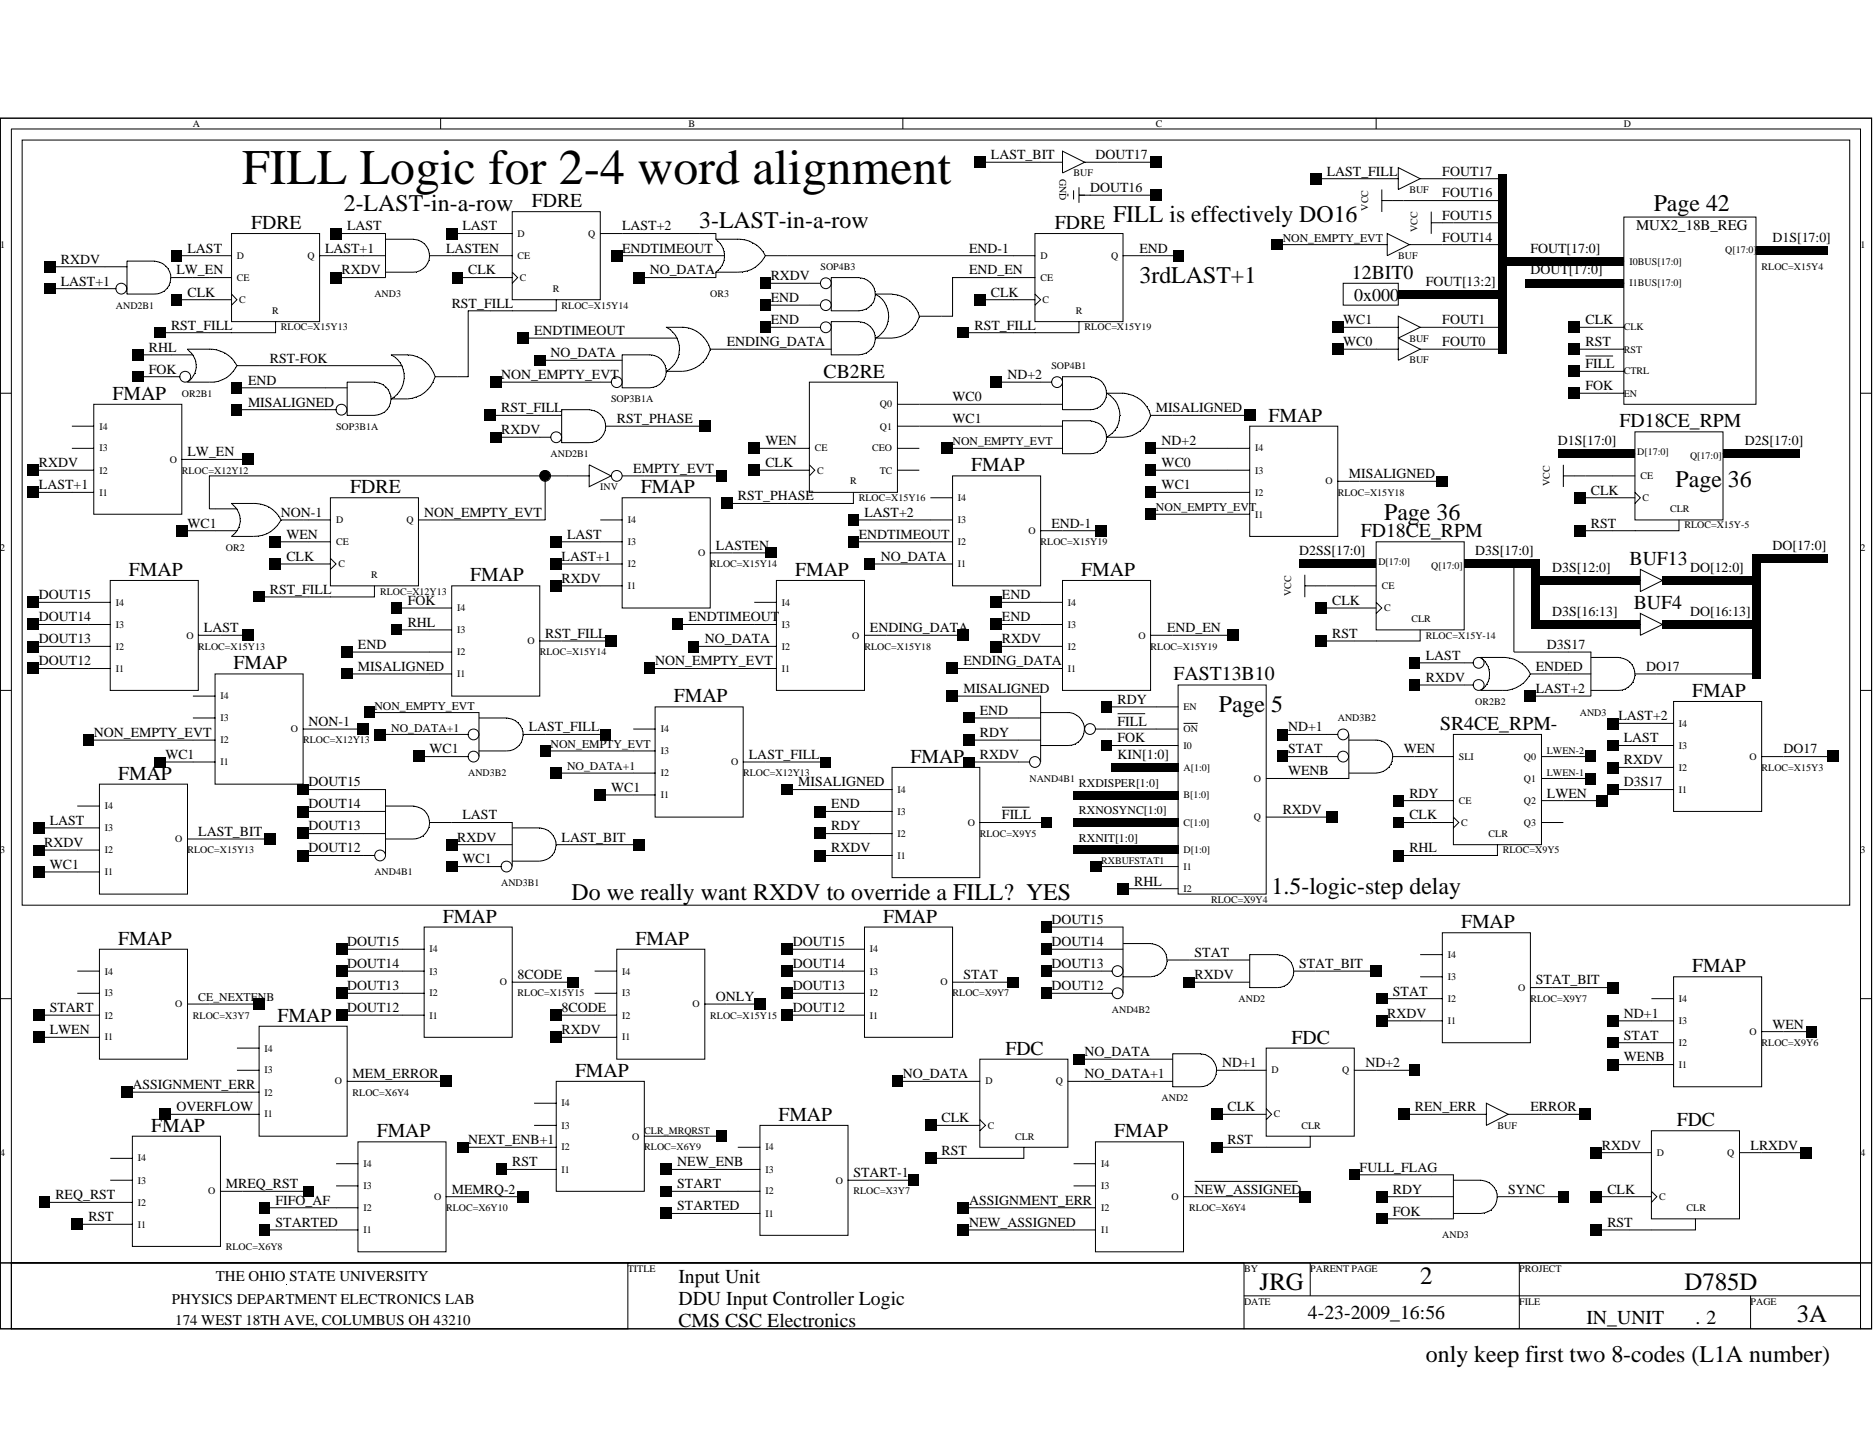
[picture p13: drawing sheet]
<svg xmlns="http://www.w3.org/2000/svg" width="279mm" height="216mm" viewBox="0 0 279 216" stroke-linecap="round" stroke-linejoin="round" font-family="sans-serif">
<defs><g id="words">
<text font-size="7.4" x="36.1" y="27.4">FILL Logic for 2-4 word alignment</text>
<g font-size="3.7">
<text x="211.6" y="191.4">2</text>
<text x="187.7" y="192.2">JRG</text>
<text x="251" y="192.2">D785D</text>
<text x="267.8" y="196.9">3A</text>
</g>
<g font-size="3.6">
<text x="51.2" y="31.5">2-LAST-in-a-row</text>
<text x="104.2" y="34">3-LAST-in-a-row</text>
<text x="165.9" y="33.1">FILL is effectively DO16</text>
<text x="246.4" y="31.5">Page 42</text>
<text x="169.8" y="42.2">3rdLAST+1</text>
<text x="206.2" y="77.4">Page 36</text>
<text x="249.7" y="72.5">Page 36</text>
<text x="181.6" y="106.1">Page 5</text>
<text x="85.2" y="134">Do we really want RXDV to override a FILL? YES</text>
<text x="189.5" y="133.2">1.5-logic-step delay</text>
<text x="212.5" y="202.9">only keep first two 8-codes (L1A number)</text>
</g>
<g font-size="2.9">
<text x="37.4" y="34.1">FDRE</text>
<text x="79.2" y="30.9">FDRE</text>
<text x="157.2" y="34.1">FDRE</text>
<text x="201.5" y="41.5">12BIT0</text>
<text x="16.8" y="59.6">FMAP</text>
<text x="122.7" y="56.3">CB2RE</text>
<text x="189" y="62.8">FMAP</text>
<text x="241.3" y="63.7">FD18CE_RPM</text>
<text x="144.7" y="70.2">FMAP</text>
<text x="52.2" y="73.5">FDRE</text>
<text x="95.5" y="73.5">FMAP</text>
<text x="202.8" y="80.1">FD18CE_RPM</text>
<text x="19.2" y="85.8">FMAP</text>
<text x="70.1" y="86.6">FMAP</text>
<text x="118.5" y="85.8">FMAP</text>
<text x="161.1" y="85.8">FMAP</text>
<text x="242.8" y="84.2">BUF13</text>
<text x="243.5" y="90.7">BUF4</text>
<text x="34.8" y="99.7">FMAP</text>
<text x="174.9" y="101.4">FAST13B10</text>
<text x="100.4" y="104.6">FMAP</text>
<text x="252.1" y="103.8">FMAP</text>
<text x="135.7" y="113.7">FMAP</text>
<text x="214.6" y="108.8">SR4CE_RPM-</text>
<text x="17.6" y="116.2">FMAP</text>
<text x="66" y="137.5">FMAP</text>
<text x="131.6" y="137.5">FMAP</text>
<text x="17.6" y="140.8">FMAP</text>
<text x="94.7" y="140.8">FMAP</text>
<text x="217.7" y="138.3">FMAP</text>
<text x="252.1" y="144.9">FMAP</text>
<text x="41.4" y="152.2">FMAP</text>
<text x="192.4" y="155.5">FDC</text>
<text x="85.7" y="160.4">FMAP</text>
<text x="149.8" y="157.1">FDC</text>
<text x="116" y="167">FMAP</text>
<text x="249.9" y="167.8">FDC</text>
<text x="22.5" y="168.6">FMAP</text>
<text x="56.1" y="169.5">FMAP</text>
<text x="166" y="169.5">FMAP</text>
<text x="101.1" y="191.1">Input Unit</text>
<text x="101.1" y="197.7">CMS CSC Electronics</text>
<text x="101.1" y="194.4">DDU Input Controller Logic</text>
<text x="194.9" y="196.5">4-23-2009_16:56</text>
<text x="236.4" y="197.3">IN_UNIT</text>
<text x="252.6" y="197.3">. 2</text>
</g>
<text font-size="2.7" x="201.8" y="44.8">0x000</text>
<g font-size="2.2">
<text x="243.8" y="34.3">MUX2_18B_REG</text>
<text x="32.2" y="190.9">THE OHIO STATE UNIVERSITY</text>
<text x="25.6" y="194.2">PHYSICS DEPARTMENT ELECTRONICS LAB</text>
<text x="26.1" y="197.5">174 WEST 18TH AVE, COLUMBUS OH 43210</text>
</g>
<g font-size="2.1">
<text x="147.7" y="23.7">LAST_BIT</text>
<text x="163.2" y="23.7">DOUT17</text>
<text x="162.4" y="28.6">DOUT16</text>
<text x="197.7" y="26.2">LAST_FILL</text>
<text x="214.9" y="26.2">FOUT17</text>
<text x="214.9" y="29.4">FOUT16</text>
<text x="51.7" y="34.3">LAST</text>
<text x="68.9" y="34.3">LAST</text>
<text x="92.7" y="34.3">LAST+2</text>
<text x="214.9" y="32.7">FOUT15</text>
<text x="214.9" y="36">FOUT14</text>
<text x="264.1" y="36">D1S[17:0]</text>
<text x="9.1" y="39.3">RXDV</text>
<text x="26.3" y="40.9">LW_EN</text>
<text x="27.9" y="37.6">LAST</text>
<text x="48.4" y="37.6">LAST+1</text>
<text x="50.9" y="40.9">RXDV</text>
<text x="66.5" y="37.6">LASTEN</text>
<text x="69.8" y="40.9">CLK</text>
<text x="92.7" y="37.6">ENDTIMEOUT</text>
<text x="96.8" y="40.9">NO_DATA</text>
<text x="114.9" y="41.7">RXDV</text>
<text x="144.4" y="37.6">END-1</text>
<text x="144.4" y="40.9">END_EN</text>
<text x="169.8" y="37.6">END</text>
<text x="228" y="37.6">FOUT[17:0]</text>
<text x="228" y="40.9">DOUT[17:0]</text>
<text x="9.1" y="42.5">LAST+1</text>
<text x="27.9" y="44.2">CLK</text>
<text x="67.3" y="45.8">RST_FILL</text>
<text x="114.9" y="45">END</text>
<text x="147.7" y="44.2">CLK</text>
<text x="212.5" y="42.5">FOUT[13:2]</text>
<text x="22.2" y="52.4">RHL</text>
<text x="25.5" y="49.1">RST_FILL</text>
<text x="79.6" y="49.9">ENDTIMEOUT</text>
<text x="82" y="53.2">NO_DATA</text>
<text x="108.3" y="51.6">ENDING_DATA</text>
<text x="114.9" y="48.3">END</text>
<text x="145.2" y="49.1">RST_FILL</text>
<text x="200.2" y="48.3">WC1</text>
<text x="200.2" y="51.6">WC0</text>
<text x="214.9" y="51.6">FOUT0</text>
<text x="214.9" y="48.3">FOUT1</text>
<text x="236.3" y="51.6">RST</text>
<text x="236.3" y="48.3">CLK</text>
<text x="22.2" y="55.7">FOK</text>
<text x="37" y="57.3">END</text>
<text x="40.2" y="54">RST-FOK</text>
<text x="74.7" y="56.5">NON_EMPTY_EVT</text>
<text x="141.9" y="59.8">WC0</text>
<text x="150.1" y="56.5">ND+2</text>
<text x="236.3" y="58.1">FOK</text>
<text x="236.3" y="54.9">FILL</text>
<text x="37" y="60.6">MISALIGNED</text>
<text x="74.7" y="64.7">RXDV</text>
<text x="74.7" y="61.4">RST_FILL</text>
<text x="91.9" y="63">RST_PHASE</text>
<text x="141.9" y="63">WC1</text>
<text x="172.3" y="61.4">MISALIGNED</text>
<text x="5.8" y="69.6">RXDV</text>
<text x="27.9" y="68">LW_EN</text>
<text x="94.4" y="70.4">EMPTY_EVT</text>
<text x="114" y="66.3">WEN</text>
<text x="114" y="69.6">CLK</text>
<text x="173.1" y="66.3">ND+2</text>
<text x="173.1" y="69.6">WC0</text>
<text x="201" y="71.2">MISALIGNED</text>
<text x="232.2" y="66.3">D1S[17:0]</text>
<text x="260" y="66.3">D2S[17:0]</text>
<text x="5.8" y="72.9">LAST+1</text>
<text x="41.9" y="77">NON-1</text>
<text x="63.2" y="77">NON_EMPTY_EVT</text>
<text x="109.9" y="74.5">RST_PHASE</text>
<text x="128.8" y="77">LAST+2</text>
<text x="173.1" y="72.9">WC1</text>
<text x="237.1" y="73.7">CLK</text>
<text x="27.9" y="78.6">WC1</text>
<text x="42.7" y="83.6">CLK</text>
<text x="42.7" y="80.3">WEN</text>
<text x="83.7" y="83.6">LAST+1</text>
<text x="84.5" y="80.3">LAST</text>
<text x="106.7" y="81.9">LASTEN</text>
<text x="128" y="80.3">ENDTIMEOUT</text>
<text x="131.3" y="83.6">NO_DATA</text>
<text x="156.7" y="78.6">END-1</text>
<text x="193.6" y="82.7">D2SS[17:0]</text>
<text x="219.8" y="82.7">D3S[17:0]</text>
<text x="237.1" y="78.6">RST</text>
<text x="264.1" y="81.9">DO[17:0]</text>
<text x="5.8" y="89.3">DOUT15</text>
<text x="40.2" y="88.5">RST_FILL</text>
<text x="83.7" y="86.8">RXDV</text>
<text x="149.3" y="89.3">END</text>
<text x="231.3" y="85.2">D3S[12:0]</text>
<text x="251.8" y="85.2">DO[12:0]</text>
<text x="5.8" y="95.8">DOUT13</text>
<text x="5.8" y="92.6">DOUT14</text>
<text x="30.4" y="94.2">LAST</text>
<text x="60.7" y="90.1">FOK</text>
<text x="60.7" y="93.4">RHL</text>
<text x="81.2" y="95">RST_FILL</text>
<text x="102.6" y="92.6">ENDTIMEOUT</text>
<text x="105" y="95.8">NO_DATA</text>
<text x="129.6" y="94.2">ENDING_DATA</text>
<text x="149.3" y="95.8">RXDV</text>
<text x="149.3" y="92.6">END</text>
<text x="173.9" y="94.2">END_EN</text>
<text x="198.5" y="90.1">CLK</text>
<text x="198.5" y="95">RST</text>
<text x="231.3" y="91.7">D3S[16:13]</text>
<text x="251.8" y="91.7">DO[16:13]</text>
<text x="5.8" y="99.1">DOUT12</text>
<text x="53.3" y="99.9">MISALIGNED</text>
<text x="53.3" y="96.7">END</text>
<text x="97.6" y="99.1">NON_EMPTY_EVT</text>
<text x="143.6" y="99.1">ENDING_DATA</text>
<text x="212.5" y="101.6">RXDV</text>
<text x="212.5" y="98.3">LAST</text>
<text x="228.9" y="99.9">ENDED</text>
<text x="230.5" y="96.7">D3S17</text>
<text x="245.3" y="99.9">DO17</text>
<text x="143.6" y="103.3">MISALIGNED</text>
<text x="146" y="106.5">END</text>
<text x="166.5" y="104.9">RDY</text>
<text x="228.9" y="103.3">LAST+2</text>
<text x="241.2" y="107.3">LAST+2</text>
<text x="14" y="109.8">NON_EMPTY_EVT</text>
<text x="24.6" y="113.1">WC1</text>
<text x="46" y="108.2">NON-1</text>
<text x="64" y="112.3">WC1</text>
<text x="78.8" y="109">LAST_FILL</text>
<text x="111.6" y="113.1">LAST_FILL</text>
<text x="146" y="109.8">RDY</text>
<text x="146" y="113.1">RXDV</text>
<text x="166.5" y="110.6">FOK</text>
<text x="166.5" y="113.1">KIN[1:0]</text>
<text x="166.5" y="108.2">FILL</text>
<text x="191.9" y="109">ND+1</text>
<text x="191.9" y="112.3">STAT</text>
<text x="209.2" y="112.3">WEN</text>
<text x="242" y="113.9">RXDV</text>
<text x="242" y="110.6">LAST</text>
<text x="265.8" y="112.3">DO17</text>
<text x="46" y="117.2">DOUT15</text>
<text x="91.1" y="118">WC1</text>
<text x="119" y="117.2">MISALIGNED</text>
<text x="191.9" y="115.5">WENB</text>
<text x="210" y="118.8">RDY</text>
<text x="230.5" y="118.8">LWEN</text>
<text x="242" y="117.2">D3S17</text>
<text x="7.4" y="122.9">LAST</text>
<text x="29.6" y="124.5">LAST_BIT</text>
<text x="46" y="123.7">DOUT13</text>
<text x="46" y="120.4">DOUT14</text>
<text x="68.1" y="125.4">RXDV</text>
<text x="68.9" y="122.1">LAST</text>
<text x="83.7" y="125.4">LAST_BIT</text>
<text x="123.9" y="120.4">END</text>
<text x="123.9" y="123.7">RDY</text>
<text x="149.3" y="122.1">FILL</text>
<text x="191.1" y="121.3">RXDV</text>
<text x="210" y="122.1">CLK</text>
<text x="6.6" y="126.2">RXDV</text>
<text x="7.4" y="129.5">WC1</text>
<text x="46" y="127">DOUT12</text>
<text x="68.9" y="128.7">WC1</text>
<text x="123.9" y="127">RXDV</text>
<text x="169" y="132">RHL</text>
<text x="210" y="127">RHL</text>
<text x="156.7" y="137.7">DOUT15</text>
<text x="51.7" y="141">DOUT15</text>
<text x="118.2" y="141">DOUT15</text>
<text x="156.7" y="141">DOUT14</text>
<text x="178" y="142.6">STAT</text>
<text x="51.7" y="147.5">DOUT13</text>
<text x="51.7" y="144.2">DOUT14</text>
<text x="77.1" y="145.9">8CODE</text>
<text x="106.7" y="149.1">ONLY</text>
<text x="118.2" y="147.5">DOUT13</text>
<text x="118.2" y="144.2">DOUT14</text>
<text x="143.6" y="145.9">STAT</text>
<text x="156.7" y="144.2">DOUT13</text>
<text x="156.7" y="147.5">DOUT12</text>
<text x="178" y="145.9">RXDV</text>
<text x="193.6" y="144.2">STAT_BIT</text>
<text x="207.6" y="148.3">STAT</text>
<text x="228.9" y="146.7">STAT_BIT</text>
<text x="7.4" y="154.1">LWEN</text>
<text x="7.4" y="150.8">START</text>
<text x="51.7" y="150.8">DOUT12</text>
<text x="83.7" y="150.8">8CODE</text>
<text x="83.7" y="154.1">RXDV</text>
<text x="118.2" y="150.8">DOUT12</text>
<text x="206.7" y="151.6">RXDV</text>
<text x="242" y="151.6">ND+1</text>
<text x="242" y="154.9">STAT</text>
<text x="264.1" y="153.2">WEN</text>
<text x="52.5" y="160.7">MEM_ERROR</text>
<text x="134.5" y="160.7">NO_DATA</text>
<text x="161.6" y="160.7">NO_DATA+1</text>
<text x="161.6" y="157.4">NO_DATA</text>
<text x="182.1" y="159">ND+1</text>
<text x="203.5" y="159">ND+2</text>
<text x="242" y="158.2">WENB</text>
<text x="19.7" y="162.3">ASSIGNMENT_ERR</text>
<text x="26.3" y="165.6">OVERFLOW</text>
<text x="140.3" y="167.2">CLK</text>
<text x="182.9" y="165.6">CLK</text>
<text x="210.8" y="165.6">REN_ERR</text>
<text x="228" y="165.6">ERROR</text>
<text x="69.8" y="170.5">NEXT_ENB+1</text>
<text x="76.3" y="173.8">RST</text>
<text x="100.9" y="173.8">NEW_ENB</text>
<text x="140.3" y="172.1">RST</text>
<text x="182.9" y="170.5">RST</text>
<text x="238.7" y="171.3">RXDV</text>
<text x="260.9" y="171.3">LRXDV</text>
<text x="8.3" y="178.7">REQ_RST</text>
<text x="33.7" y="177">MREQ_RST</text>
<text x="41.1" y="179.5">FIFO_AF</text>
<text x="67.3" y="177.8">MEMRQ-2</text>
<text x="100.9" y="177">START</text>
<text x="127.2" y="175.4">START-1</text>
<text x="144.4" y="179.5">ASSIGNMENT_ERR</text>
<text x="178" y="177.8">NEW_ASSIGNED</text>
<text x="202.6" y="174.6">FULL_FLAG</text>
<text x="207.6" y="177.8">RDY</text>
<text x="224.7" y="177.8">SYNC</text>
<text x="239.5" y="177.8">CLK</text>
<text x="13.2" y="181.9">RST</text>
<text x="41.1" y="182.8">STARTED</text>
<text x="100.9" y="180.3">STARTED</text>
<text x="144.4" y="182.8">NEW_ASSIGNED</text>
<text x="207.6" y="181.1">FOK</text>
<text x="239.5" y="182.8">RST</text>
</g>
<g font-size="1.8">
<text x="191.1" y="36">NON_EMPTY_EVT</text>
<text x="141.9" y="66.4">NON_EMPTY_EVT</text>
<text x="172.3" y="76.2">NON_EMPTY_EVT</text>
<text x="55.8" y="105.7">NON_EMPTY_EVT</text>
<text x="58.3" y="109">NO_DATA+1</text>
<text x="82" y="111.5">NON_EMPTY_EVT</text>
<text x="84.5" y="114.8">NO_DATA+1</text>
<text x="160.8" y="117.2">RXDISPER[1:0]</text>
<text x="160.8" y="125.4">RXNIT[1:0]</text>
<text x="160.8" y="121.3">RXNOSYNC[1:0]</text>
<text x="29.5" y="149.2">CE_NEXTENB</text>
</g>
<g font-size="1.5">
<text x="28.7" y="18.9">A</text>
<text x="102.6" y="18.9">B</text>
<text x="172.3" y="18.9">C</text>
<text x="242" y="18.9">D</text>
<text x="157.9" y="26.6" transform="rotate(90 157.9 26.6)">GND</text>
<text x="160" y="26.3">BUF</text>
<text x="210" y="28.7">BUF</text>
<text x="77.1" y="35.3">D</text>
<text x="87.6" y="35.3">Q</text>
<text x="203.9" y="31.4" transform="rotate(-90 203.9 31.4)">VCC</text>
<text x="211.2" y="34.6" transform="rotate(-90 211.2 34.6)">VCC</text>
<text x="0" y="36.9">1</text>
<text x="35.3" y="41.9">CE</text>
<text x="35.3" y="38.6">D</text>
<text x="45.8" y="38.6">Q</text>
<text x="77.1" y="38.6">CE</text>
<text x="77.5" y="41.9">C</text>
<text x="122.3" y="40.2">SOP4B3</text>
<text x="155.1" y="41.9">CE</text>
<text x="155.1" y="38.6">D</text>
<text x="165.6" y="38.6">Q</text>
<text x="208.4" y="38.6">BUF</text>
<text x="242.8" y="39.4">I0BUS[17:0]</text>
<text x="257.1" y="37.8">Q[17:0]</text>
<text x="262.5" y="40.2">RLOC=X15Y4</text>
<text x="277.2" y="36.9">1</text>
<text x="17.3" y="46">AND2B1</text>
<text x="35.6" y="45.1">C</text>
<text x="40.6" y="46.8">R</text>
<text x="55.8" y="44.3">AND3</text>
<text x="82.4" y="43.5">R</text>
<text x="83.7" y="46">RLOC=X15Y14</text>
<text x="105.8" y="44.3">OR3</text>
<text x="155.4" y="45.1">C</text>
<text x="160.3" y="46.8">R</text>
<text x="242.8" y="42.7">I1BUS[17:0]</text>
<text x="41.9" y="49.2">RLOC=X15Y13</text>
<text x="161.6" y="49.2">RLOC=X15Y19</text>
<text x="210" y="50.9">BUF</text>
<text x="242" y="49.2">CLK</text>
<text x="242" y="52.5">RST</text>
<text x="27.1" y="59.1">OR2B1</text>
<text x="91.1" y="59.9">SOP3B1A</text>
<text x="156.7" y="55">SOP4B1</text>
<text x="210" y="54.1">BUF</text>
<text x="242" y="55.8">CTRL</text>
<text x="242" y="59.1">EN</text>
<text x="14.8" y="64">I4</text>
<text x="50.1" y="64">SOP3B1A</text>
<text x="131.1" y="64">Q1</text>
<text x="131.1" y="60.7">Q0</text>
<text x="14.8" y="70.6">I2</text>
<text x="14.8" y="67.3">I3</text>
<text x="25.3" y="68.9">O</text>
<text x="27.1" y="70.6">RLOC=X12Y12</text>
<text x="82" y="68.1">AND2B1</text>
<text x="121.4" y="67.3">CE</text>
<text x="121.8" y="70.6">C</text>
<text x="130" y="67.3">CEO</text>
<text x="131.1" y="70.6">TC</text>
<text x="187" y="70.6">I3</text>
<text x="187" y="67.3">I4</text>
<text x="244" y="67.8">D[17:0]</text>
<text x="244.4" y="71.4">CE</text>
<text x="251.8" y="68.4">Q[17:0]</text>
<text x="14.8" y="73.8">I1</text>
<text x="50.1" y="77.9">D</text>
<text x="60.6" y="77.9">Q</text>
<text x="89.5" y="73">INV</text>
<text x="93.6" y="77.9">I4</text>
<text x="126.7" y="72.2">R</text>
<text x="128" y="74.7">RLOC=X15Y16</text>
<text x="142.7" y="77.9">I3</text>
<text x="142.7" y="74.7">I4</text>
<text x="187" y="77.1">I1</text>
<text x="187" y="73.8">I2</text>
<text x="197.5" y="72.2">O</text>
<text x="199.3" y="73.8">RLOC=X15Y18</text>
<text x="230.9" y="72.4" transform="rotate(-90 230.9 72.4)">VCC</text>
<text x="244.8" y="74.7">C</text>
<text x="248.9" y="76.3">CLR</text>
<text x="0" y="82">2</text>
<text x="33.7" y="82">OR2</text>
<text x="50.1" y="81.2">CE</text>
<text x="93.6" y="81.2">I3</text>
<text x="104.1" y="82.8">O</text>
<text x="142.7" y="81.2">I2</text>
<text x="153.2" y="79.6">O</text>
<text x="155.1" y="81.2">RLOC=X15Y19</text>
<text x="251" y="78.7">RLOC=X15Y-5</text>
<text x="277.2" y="82">2</text>
<text x="50.4" y="84.5">C</text>
<text x="55.3" y="86.1">R</text>
<text x="56.6" y="88.6">RLOC=X12Y13</text>
<text x="93.6" y="87.8">I1</text>
<text x="93.6" y="84.5">I2</text>
<text x="105.8" y="84.5">RLOC=X15Y14</text>
<text x="142.7" y="84.5">I1</text>
<text x="192.4" y="88.8" transform="rotate(-90 192.4 88.8)">VCC</text>
<text x="205.4" y="84.2">D[17:0]</text>
<text x="205.9" y="87.8">CE</text>
<text x="213.3" y="84.8">Q[17:0]</text>
<text x="17.3" y="93.5">I3</text>
<text x="17.3" y="90.3">I4</text>
<text x="27.8" y="95.2">O</text>
<text x="68.1" y="94.3">I3</text>
<text x="68.1" y="91.1">I4</text>
<text x="78.6" y="96">O</text>
<text x="116.5" y="93.5">I3</text>
<text x="116.5" y="90.3">I4</text>
<text x="127" y="95.2">O</text>
<text x="159.1" y="93.5">I3</text>
<text x="159.1" y="90.3">I4</text>
<text x="169.6" y="95.2">O</text>
<text x="206.2" y="91.1">C</text>
<text x="210.3" y="92.7">CLR</text>
<text x="212.5" y="95.2">RLOC=X15Y-14</text>
<text x="17.3" y="100.1">I1</text>
<text x="17.3" y="96.8">I2</text>
<text x="29.5" y="96.8">RLOC=X15Y13</text>
<text x="68.1" y="100.9">I1</text>
<text x="68.1" y="97.6">I2</text>
<text x="80.4" y="97.6">RLOC=X15Y14</text>
<text x="116.5" y="100.1">I1</text>
<text x="116.5" y="96.8">I2</text>
<text x="128.8" y="96.8">RLOC=X15Y18</text>
<text x="159.1" y="100.1">I1</text>
<text x="159.1" y="96.8">I2</text>
<text x="171.4" y="96.8">RLOC=X15Y19</text>
<text x="32.9" y="107.4">I3</text>
<text x="32.9" y="104.2">I4</text>
<text x="176.4" y="105.8">EN</text>
<text x="199.3" y="107.4">AND3B2</text>
<text x="219.8" y="105">OR2B2</text>
<text x="235.4" y="106.6">AND3</text>
<text x="32.9" y="110.7">I2</text>
<text x="43.3" y="109.1">O</text>
<text x="45.2" y="110.7">RLOC=X12Y13</text>
<text x="98.5" y="112.4">I3</text>
<text x="98.5" y="109.1">I4</text>
<text x="176.4" y="109.1">ON</text>
<text x="176.4" y="111.5">I0</text>
<text x="217.4" y="113.2">SLI</text>
<text x="227.1" y="113.2">Q0</text>
<text x="230.5" y="112.4">LWEN-2</text>
<text x="250.2" y="111.5">I3</text>
<text x="250.2" y="108.3">I4</text>
<text x="260.7" y="113.2">O</text>
<text x="32.9" y="114">I1</text>
<text x="69.8" y="115.7">AND3B2</text>
<text x="98.5" y="119">I1</text>
<text x="98.5" y="115.7">I2</text>
<text x="109" y="114">O</text>
<text x="110.7" y="115.7">RLOC=X12Y13</text>
<text x="133.7" y="118.1">I4</text>
<text x="153.4" y="116.5">NAND4B1</text>
<text x="176.4" y="114.9">A[1:0]</text>
<text x="176.4" y="119">B[1:0]</text>
<text x="186.9" y="116.5">O</text>
<text x="217.4" y="119.8">CE</text>
<text x="227.1" y="119.8">Q2</text>
<text x="227.1" y="116.5">Q1</text>
<text x="230.5" y="115.7">LWEN-1</text>
<text x="250.2" y="118.1">I1</text>
<text x="250.2" y="114.9">I2</text>
<text x="262.5" y="114.9">RLOC=X15Y3</text>
<text x="15.6" y="123.9">I3</text>
<text x="15.6" y="120.6">I4</text>
<text x="26.1" y="125.5">O</text>
<text x="133.7" y="124.7">I2</text>
<text x="133.7" y="121.4">I3</text>
<text x="144.2" y="123">O</text>
<text x="146" y="124.7">RLOC=X9Y5</text>
<text x="176.4" y="123">C[1:0]</text>
<text x="186.9" y="122.2">Q</text>
<text x="217.7" y="123">C</text>
<text x="221.8" y="124.7">CLR</text>
<text x="227.1" y="123">Q3</text>
<text x="0" y="127.1">3</text>
<text x="15.6" y="130.4">I1</text>
<text x="15.6" y="127.1">I2</text>
<text x="27.9" y="127.1">RLOC=X15Y13</text>
<text x="55.8" y="130.4">AND4B1</text>
<text x="133.7" y="128">I1</text>
<text x="164.1" y="128.8">RXBUFSTAT1</text>
<text x="176.4" y="129.6">I1</text>
<text x="176.4" y="127.1">D[1:0]</text>
<text x="223.9" y="127.1">RLOC=X9Y5</text>
<text x="277.2" y="127.1">3</text>
<text x="74.7" y="132.1">AND3B1</text>
<text x="176.4" y="132.9">I2</text>
<text x="180.5" y="134.5">RLOC=X9Y4</text>
<text x="64" y="141.9">I4</text>
<text x="129.6" y="141.9">I4</text>
<text x="215.7" y="142.7">I4</text>
<text x="15.6" y="148.5">I3</text>
<text x="15.6" y="145.2">I4</text>
<text x="64" y="148.5">I2</text>
<text x="64" y="145.2">I3</text>
<text x="74.5" y="146.8">O</text>
<text x="77.1" y="148.5">RLOC=X15Y15</text>
<text x="92.7" y="148.5">I3</text>
<text x="92.7" y="145.2">I4</text>
<text x="129.6" y="148.5">I2</text>
<text x="129.6" y="145.2">I3</text>
<text x="140.1" y="146.8">O</text>
<text x="141.9" y="148.5">RLOC=X9Y7</text>
<text x="184.6" y="149.3">AND2</text>
<text x="215.7" y="149.3">I2</text>
<text x="215.7" y="146">I3</text>
<text x="226.2" y="147.7">O</text>
<text x="228" y="149.3">RLOC=X9Y7</text>
<text x="250.2" y="149.3">I4</text>
<text x="15.6" y="155">I1</text>
<text x="15.6" y="151.8">I2</text>
<text x="26.1" y="150.1">O</text>
<text x="28.7" y="151.8">RLOC=X3Y7</text>
<text x="64" y="151.8">I1</text>
<text x="92.7" y="155">I1</text>
<text x="92.7" y="151.8">I2</text>
<text x="103.2" y="150.1">O</text>
<text x="105.8" y="151.8">RLOC=X15Y15</text>
<text x="129.6" y="151.8">I1</text>
<text x="165.7" y="150.9">AND4B2</text>
<text x="215.7" y="152.6">I1</text>
<text x="250.2" y="155.8">I2</text>
<text x="250.2" y="152.6">I3</text>
<text x="260.7" y="154.2">O</text>
<text x="262.5" y="155.8">RLOC=X9Y6</text>
<text x="39.4" y="159.9">I3</text>
<text x="39.4" y="156.7">I4</text>
<text x="49.9" y="161.6">O</text>
<text x="146.9" y="161.6">D</text>
<text x="157.4" y="161.6">Q</text>
<text x="189.5" y="159.9">D</text>
<text x="200" y="159.9">Q</text>
<text x="250.2" y="159.1">I1</text>
<text x="39.4" y="166.5">I1</text>
<text x="39.4" y="163.2">I2</text>
<text x="52.5" y="163.2">RLOC=X6Y4</text>
<text x="83.7" y="164.8">I4</text>
<text x="173.1" y="164">AND2</text>
<text x="189.8" y="166.5">C</text>
<text x="0" y="172.3">4</text>
<text x="20.5" y="173.1">I4</text>
<text x="54.2" y="173.9">I4</text>
<text x="83.7" y="171.4">I2</text>
<text x="83.7" y="168.1">I3</text>
<text x="94.2" y="169.8">O</text>
<text x="96" y="171.4">RLOC=X6Y9</text>
<text x="96" y="169">CLR_MRQRST</text>
<text x="114" y="171.4">I4</text>
<text x="147.2" y="168.1">C</text>
<text x="151.3" y="169.8">CLR</text>
<text x="164.1" y="173.9">I4</text>
<text x="193.9" y="168.1">CLR</text>
<text x="223.1" y="168.1">BUF</text>
<text x="246.9" y="172.3">D</text>
<text x="257.4" y="172.3">Q</text>
<text x="277.2" y="172.3">4</text>
<text x="20.5" y="179.6">I2</text>
<text x="20.5" y="176.4">I3</text>
<text x="31" y="178">O</text>
<text x="54.2" y="177.2">I3</text>
<text x="64.7" y="178.8">O</text>
<text x="83.7" y="174.7">I1</text>
<text x="114" y="178">I2</text>
<text x="114" y="174.7">I3</text>
<text x="124.5" y="176.4">O</text>
<text x="127.2" y="178">RLOC=X3Y7</text>
<text x="164.1" y="177.2">I3</text>
<text x="174.6" y="178.8">O</text>
<text x="247.2" y="178.8">C</text>
<text x="20.5" y="182.9">I1</text>
<text x="54.2" y="183.7">I1</text>
<text x="54.2" y="180.5">I2</text>
<text x="66.5" y="180.5">RLOC=X6Y10</text>
<text x="114" y="181.3">I1</text>
<text x="164.1" y="183.7">I1</text>
<text x="164.1" y="180.5">I2</text>
<text x="177.2" y="180.5">RLOC=X6Y4</text>
<text x="214.9" y="184.5">AND3</text>
<text x="251.3" y="180.5">CLR</text>
<text x="33.7" y="186.2">RLOC=X6Y8</text>
<text x="93.6" y="189.5">TITLE</text>
<text x="185.4" y="189.5">BY</text>
<text x="195.2" y="189.5">PARENT PAGE</text>
<text x="226.4" y="189.5">PROJECT</text>
<text x="185.4" y="194.4">DATE</text>
<text x="226.4" y="194.4">FILE</text>
<text x="260.9" y="194.4">PAGE</text>
</g>
</g></defs>
<g fill="none" stroke="#000" stroke-width=".15">
<path d="M0 17.6h278.9v180.4h-278.9zM0 17.6h278.9v170.6h-278.9zM1.7 19.2h275.5M1.7 19.2v169M65.7 17.6v1.6M134.5 17.6v1.6M205.1 17.6v1.6M277.2 19.2v178.8h-275.5M3.3 20.9h272.3v114h-272.3zM7.4 39.8h11.6M18.9 38.9h4.1M18.9 38.9v4.9"/>
<path d="M23 38.9a2.59 2.59 0 0 1 2.4 2.1M26.3 38.1h8.2M34.5 34.8h13.1v13.1h-13.1zM47.6 38.1h9.9M50.1 34.8h7.4M57.4 35.6h4.2M57.4 34.8v6.6M61.6 35.6a2.46 2.46 0 0 1 2.4 2.5 2.46 2.46 0 0 1-2.4 2.5h-4.2M64 38.1h12.4M67.3 34.8h9.1M76.3 31.5h13.2v13.2h-13.2zM89.4 34.8h17.3"/>
<path d="M91.9 38.1h16.1M106.6 35.6h3.7a4.6 4.6 0 0 1 3.7 2.5 4.4 4.4 0 0 1-4.1 2.5h-3.3M106.7 35.6a3.1 3.1 0 0 1 1.2 2.2M106.7 34.8v.9M107.9 37.8a2.93 2.93 0 0 1-1.2 2.8M114 38.1h40.3M146 24.2h12.4M154.2 34.8h13.1v13.1h-13.1zM158.3 22.5l3.3 1.7-3.3 1.6zM159.1 28.9v.4M160 28.4v1.3M160.8 29.1h11.5"/>
<path d="M160.8 27.9v2.3M161.6 24.2h10.7M167.3 38.1h8.3M190.3 36.4h16.5M196 26.6h12.4M205.9 29.9h18.1M205.9 28.2v3.4M206.7 34.8l3.3 1.6-3.3 1.7zM208.4 25l3.2 1.6-3.2 1.6zM210 36.4h14M211.6 26.6h12.4M213.3 33.2h10.7"/>
<path d="M213.3 31.5v3.3M239.5 38.9h2.5M242 32.3h19.7v27.9h-19.7zM261.6 37.3h2.5M0 58.6h1.7M7.4 43h9.9M20.5 56.1h6.3M20.5 52.9h8.3M23.8 49.6h10.7M25.4 41.4h9.1M25.4 40.9a2.44 2.44 0 0 1-2.4 2.9h-4.1M26.3 44.7h8.2"/>
<path d="M27.9 52h3.6a4.4 4.4 0 0 1 3.8 2.5 4.4 4.4 0 0 1-3.4 2.4M27.9 56.9h4M27.9 52a3.1 3.1 0 0 1 1.1 3.6 3.3 3.3 0 0 1-1.1 1.3M34.5 43.8l.8 .9-.8 .8M35.3 54.5h24.6M35.3 57.8h16.5M41.1 47.9v1.7h-6.6M50.1 41.4h7.4M51.7 56.9h4.1M51.7 56.9v5M55.8 56.9a2.58 2.58 0 0 1 2.5 2.2M58.3 52.9h2.6a4.5 4.5 0 0 1 4 3.2 4.6 4.6 0 0 1-4.2 3.3h-2.4"/>
<path d="M58.3 59a2.49 2.49 0 0 1-2.5 2.9h-4.1M58.3 52.9a3.6 3.6 0 0 1 1.9 3.2M60.2 56.1a3.8 3.8 0 0 1-1.9 3.3M64.8 56.1h5M68.1 41.4h8.3M69.8 46.3h6.6M69.8 46.3v9.8M73.9 56.9h17.2M76.3 40.6l.8 .8-.8 .8M77.9 50.4h23.1M80.4 53.7h12.4M82.9 44.7v1.6h-6.6"/>
<path d="M92.7 52.9h4.4a2.46 2.46 0 0 1 2.2 2.6 2.46 2.46 0 0 1-2.5 2.3h-4.1M92.7 52.8v5M95.2 41.4h11.5M99.2 48.8h2.7a4.4 4.4 0 0 1 3.9 3.2 4.4 4.4 0 0 1-4.1 3.3h-2.5M99.3 48.8a3.7 3.7 0 0 1 0 6.5M105.8 52h18.1M106.7 40.5v.9M114 48.8h8.3M114 45.5h8.3M114 42.2h8.3M120.6 56.9h13.1v16.5h-13.1zM123.8 41.4h4.2a2.48 2.48 0 0 1 2.4 2.4 2.48 2.48 0 0 1-2.4 2.5"/>
<path d="M123.8 47.9h4.2a2.48 2.48 0 0 1 2.4 2.5 2.48 2.48 0 0 1-2.4 2.5M123.9 41.4v5M123.9 47.9v5M123.9 52.9h4.1M123.9 46.3h4.1M130.4 43.8h2.5a4.2 4.2 0 0 1 4 3.5 4.3 4.3 0 0 1-4 3.1h-2.5M130.4 43.8a3.6 3.6 0 0 1 2 3.3M132.4 47.1a3.6 3.6 0 0 1-2 3.3M136.9 47.1h5.1M141.9 41.4h12.4M141.9 41.3v5.8M143.6 49.6h10.7"/>
<path d="M146 44.7h8.3M148.5 56.9h8.2M154.2 43.8l.9 .9-.9 .8M158.3 56.1h4.1a2.46 2.46 0 0 1 2.5 2.5 2.46 2.46 0 0 1-2.5 2.4M158.3 56.1v5M160.8 47.9v1.7h-6.6M164.8 58.6h2.7a4.2 4.2 0 0 1 3.9 3.4 4.5 4.5 0 0 1-4.1 3.2h-2.5M164.9 58.6a3.7 3.7 0 0 1 0 6.6M199.3 52h9.1M199.3 48.8h9.1M200.2 42.2h8.2v3.3h-8.2zM208.3 43.8h3.3"/>
<path d="M208.4 47.1l3.2 1.7-3.2 1.6zM208.4 50.4l3.2 1.6-3.2 1.7zM211.6 52h12.4M211.6 48.8h12.4M234.6 58.6h7.4M234.6 52h7.4M234.6 48.8h7.4M234.6 55.3h7.4M236.3 53h4.1M239.5 42.2h2.5M277.2 58.6h1.7M5 73.4h9"/>
<path d="M5 70.1h9M10.7 66.8h3.3M10.7 63.5h3.3M14 60.2h13.1v16.4h-13.1zM27.1 68.5h9.9M27.1 79.1h8.2M31.2 70.9v4.9h4.1M31.2 70.9h56.6M34.5 75h3.6a4.2 4.2 0 0 1 3.8 2.5 4.4 4.4 0 0 1-4.1 2.4h-3.3M34.5 75a2.94 2.94 0 0 1 0 4.9M35.3 61h14.8M41.8 77.5h7.5"/>
<path d="M49.2 74.2h13.2v13.1h-13.2zM62.3 77.5h19M73 61.9h10.7M73.9 65.2h8.2M81.2 70.9v6.6M83.7 61h4.1M83.7 61v5M87.8 69.3l3.3 1.6-3.3 1.6zM87.8 61a2.46 2.46 0 0 1 2.4 2.5 2.46 2.46 0 0 1-2.4 2.5h-4.1M89.5 77.5h3.3M90.2 63.5h14.9M92.7 70.9h14.8"/>
<path d="M92.7 74.2h13.1v16.4h-13.1zM108.3 75h12.4M112.4 70.1h8.3M112.4 66.8h8.3M120.6 69.3l.8 .8-.8 .8M127.2 73.4v1.6h-6.6M127.2 77.5h14.8M133.7 70.1h3.3M133.7 60.2h24.7M133.7 66.8h3.3M133.7 63.5h24.7M138.6 74.2h3.4"/>
<path d="M141.1 66.8h17.3M141.9 70.9h13.2v16.4h-13.2zM155 79.1h9.1M158.3 62.7h4.1a2.46 2.46 0 0 1 2.5 2.5 2.46 2.46 0 0 1-2.5 2.4M158.3 61h4.2M158.3 67.6h4.2M158.3 62.7v4.9M171.4 61.9h14.9M171.4 73.4h14.9M171.4 70.1h14.9M171.4 66.8h14.9M171.4 76.6h14.9"/>
<path d="M186.2 63.5h13.1v16.4h-13.1zM199.3 71.7h15.7M233 70.9h10.7M233 69.3v3.3M235.4 79.1h8.3M235.4 74.2h8.3M240.3 67.6h3.4M243.6 73.4l.8 .8-.8 .8M243.6 64.3h13.2v13.2h-13.2zM250.2 77.5v1.6h-6.6M256.7 67.6h3.3M5 89.7h11.5"/>
<path d="M5 93h11.5M5 96.3h11.5M5 99.6h11.5M16.4 86.5h13.1v16.4h-13.1zM29.5 94.7h7.5M38.6 88.9h10.7M41.1 80.7h8.2M41.1 84h8.2M49.2 83.2l.9 .8-.9 .8M51.7 97.2h15.7M55.8 87.3v1.6h-6.6M59.1 90.6h8.3"/>
<path d="M59.1 93.9h8.3M67.3 87.3h13.1v16.4h-13.1zM80.4 95.5h10.7M82.9 80.7h9.9M82.9 84h9.9M82.9 87.3h9.9M96.8 99.6h18.9M100.9 93h14.8M103.4 96.3h12.3M105.8 82.4h9.1M112.4 89.7h3.3M115.7 86.5h13.1v16.4h-13.1z"/>
<path d="M127.2 80.7h14.8M128.8 94.7h14.8M129.6 84h12.4M141.9 99.6h16.5M148.5 89.7h9.9M148.5 93h9.9M148.5 96.3h9.9M158.3 86.5h13.1v16.4h-13.1zM171.4 94.7h12.4M194.4 87.3h10.7M194.4 85.6v3.4M196.9 95.5h8.2"/>
<path d="M196.9 90.6h8.2M201.8 84h3.3M205.1 80.7h13.1v13.2h-13.1zM205.1 89.7l.8 .9-.8 .8M210.8 98.8h8.7M211.6 93.9v1.6h-6.5M218.1 84h3.4M220.6 98h3.7a4.6 4.6 0 0 1 3.7 2.4 4.4 4.4 0 0 1-3.4 2.5M220.6 98a3.2 3.2 0 0 1 1.4 2.2M225.6 84v13.2h11.5M237.1 98h4.1M237.1 97.1v6.6"/>
<path d="M241.2 93h3.3M241.2 98a2.46 2.46 0 0 1 2.4 2.4 2.46 2.46 0 0 1-2.4 2.5h-4.2M241.2 86.5h3.3M244.4 84.8l3.3 1.7-3.3 1.6zM244.4 91.4l3.3 1.6-3.3 1.7zM247.7 93h4.9M247.7 86.5h4.9M0 102.9h1.7M13.2 110.3h18.9M14.8 116.8h13.1v16.4h-13.1zM23.8 113.5h8.3M28.7 103.7h3.4"/>
<path d="M28.7 107h3.4M32 100.4h13.2v16.4h-13.2zM45.1 108.6h9.1M45.2 117.6h12.3M51.7 100.4h15.7M55 106.2h16.4M56.6 109.4h13.2M57.4 117.6v9.9M62.4 112.7h7.4M71.4 107h4.1M71.4 106.1v6.6M75.5 107a2.59 2.59 0 0 1 2.4 2.1"/>
<path d="M77.9 109.4h12.4M77.9 109a2.44 2.44 0 0 1-2.4 2.9h-4.2M81.2 111.9h16.5M82.9 115.2h14.8M89.5 118.4h8.2M94.4 108.6h3.3M97.6 105.3h13.1v16.5h-13.1zM110.7 113.5h12.4M117.3 117.6h15.7M132.9 114.3h13.1v16.5h-13.1zM141.9 103.7h13.2M144.4 110.3h10.7"/>
<path d="M144.4 113.5h9.1M144.4 107h10.7M155.1 106.2h4.3a2.56 2.56 0 0 1 2.2 2M155.1 103.7v9.8M161.6 108.2a2.44 2.44 0 0 1-2.5 2.9h-4.1M163.2 108.6h12.4M164.9 105.3h10.7M164.9 111.1h10.7M166.5 106.3h4.1M172.3 114.3h3.3M172.3 118.4h3.3M175.6 102.1h13.1v31.1h-13.1z"/>
<path d="M176.4 107.8h2.1M188.6 116h12.4M191.1 112.7h8.3M191.1 109.4h8.3M201 110.3h4.3a2.56 2.56 0 0 1 2.2 2.1M201 115.2h4.1M201 109.4v6.6M207.5 112.7h9.1M207.5 112.3a2.49 2.49 0 0 1-2.4 2.9M208.4 119.3h8.2M210.8 102.1h8.7M216.6 109.4h13.1v16.5h-13.1z"/>
<path d="M220.6 102.9h4.1M222 100.2a2.76 2.76 0 0 1-1.4 2.7M228 100.4h9.1M228 103.7h9.1M229.7 116h7.4M229.7 112.7h7.4M229.7 119.3h9.1M240.3 111.1h9.1M240.3 107.8h9.1M240.3 117.6h9.1M240.3 114.3h9.1M243.6 100.4h18.1"/>
<path d="M249.4 104.5h13.1v16.4h-13.1zM262.5 112.7h10.7M277.2 102.9h1.7M5.8 129.9h9.1M5.8 126.7h9.1M5.8 123.4h9.1M11.5 120.1h3.4M27.9 125h12.4M45.2 127.5h10.6M45.2 124.2h12.3M45.2 120.9h12.3M57.4 120.1h4.2"/>
<path d="M61.6 120.1a2.46 2.46 0 0 1 2.4 2.5 2.46 2.46 0 0 1-2.4 2.4h-4.2M63.2 138.1h13.1v16.5h-13.1zM64 122.6h12.4M67.3 129.1h7.4M67.3 125.9h9.1M76.3 123.4h4.2M76.3 122.5v6.6M80.4 123.4a2.58 2.58 0 0 1 2.4 2.1M82.8 125.9h12.4M82.8 125.4a2.49 2.49 0 0 1-2.4 2.9h-4.1M122.3 127.5h10.7M122.3 124.2h10.7"/>
<path d="M122.3 120.9h10.7M128.8 138.1h13.1v16.5h-13.1zM146 122.6h9.9M149.3 120.3h4.1M155.9 138.1h11.5M163.2 129.1h12.4M167.3 132.4h8.3M167.3 138.1v9.9M172.3 122.6h3.3M172.3 126.7h3.3M188.6 121.8h9.9M208.4 127.5h8.2"/>
<path d="M208.4 122.6h8.2M214.9 139h13.1v16.4h-13.1zM216.6 121.8l.8 .8-.8 .8M223.1 125.9v1.6h-6.5M229.7 122.6h3.3M0 148.8h1.7M5.8 151.3h9.1M5.8 154.6h9.1M11.5 144.7h3.4M11.5 148h3.4M14.8 141.4h13.1v16.4h-13.1zM27.9 149.6h10.8"/>
<path d="M35.3 159.5h3.4M35.3 156.2h3.4M38.6 152.9h13.1v16.4h-13.1zM50.9 141.4h12.3M50.9 144.7h12.3M50.9 148h12.3M50.9 151.3h12.3M76.3 146.3h9.1M82.9 151.3h9M82.9 154.6h9M88.6 144.7h3.3M88.6 148h3.3"/>
<path d="M91.9 141.4h13.1v16.4h-13.1zM105 149.6h8.3M117.3 141.4h11.6M117.3 144.7h11.6M117.3 148h11.6M117.3 151.3h11.6M141.9 146.3h9.1M146 157.8h13.1v13.1h-13.1zM155.9 141.4h11.5M155.9 144.7h9.8M155.9 148h9.8M160.8 157.8h14"/>
<path d="M167.3 140.6h4.2M171.4 140.6a2.48 2.48 0 0 1 2.5 2.5 2.48 2.48 0 0 1-2.5 2.4h-4.1M173.9 143h12.4M174.8 157h4.1M174.8 157v4.9M177.2 146.3h9.1M178.8 157a2.59 2.59 0 0 1 2.5 2.1M181.3 159.5h7.4M181.3 159a2.44 2.44 0 0 1-2.5 2.9h-4.1M186.2 142.2h4.2M186.2 142.2v5M188.7 156.2h13.1v13.1h-13.1z"/>
<path d="M190.3 142.2a2.46 2.46 0 0 1 2.5 2.5 2.46 2.46 0 0 1-2.5 2.5h-4.1M192.7 144.7h12.4M201.8 159.5h9.1M205.9 152.1h9.1M205.9 148.8h9.1M211.6 145.5h3.4M211.6 142.2h3.4M228 147.2h12.4M240.3 158.6h9.1M240.3 155.4h9.1M240.3 152.1h9.1M246.1 148.8h3.3"/>
<path d="M249.4 145.5h13.1v16.4h-13.1zM262.5 153.7h7.4M277.2 148.8h1.7M6.6 179.2h13.2M16.4 172.6h3.4M16.4 175.9h3.4M18.9 162.7h19.8M19.7 169.3h13.2v16.4h-13.2zM24.6 166h14.1M32.8 177.5h13.2M39.4 180h14M50.1 176.7h3.3"/>
<path d="M50.1 173.4h3.3M51.7 161.1h14.8M53.3 170.1h13.2v16.4h-13.2zM66.4 178.3h11.6M68.9 170.9h14M74.7 174.2h8.2M79.6 167.7h3.3M79.6 164.4h3.3M82.9 161.1h13.1v16.4h-13.1zM96 169.3h11.5M99.3 174.2h14M99.3 177.5h14"/>
<path d="M109.9 170.9h3.4M113.2 167.7h13.2v16.4h-13.2zM126.3 175.9h9.9M133.7 161.1h12.3M138.6 167.7h7.4M138.6 172.6h7.4M143.6 180h19.7M146 166.8l.9 .9-.9 .8M152.6 170.9v1.7h-6.6M159.1 161.1h15.7M160 176.7h3.3M160 173.4h3.3"/>
<path d="M163.2 170.1h13.2v16.4h-13.2zM176.3 178.3h18.2M178 176h15.4M181.3 170.9h7.4M181.3 166h7.4M188.7 165.2l.8 .8-.8 .8M195.2 169.3v1.6h-6.5M201.8 175h14.8M205.9 178.3h10.7M209.2 166h12.3M216.6 175.9h4.1M216.6 175v6.6"/>
<path d="M220.6 175.9a2.59 2.59 0 0 1 2.5 2M221.5 164.4l3.2 1.6-3.2 1.7zM223.1 178.3h9.9M223.1 177.9a2.5 2.5 0 0 1-2.5 2.9h-4.1M224.7 166h11.6M237.9 178.3h8.2M237.9 171.7h8.2M246.1 168.5h13.1v13.1h-13.1zM246.1 177.5l.8 .8-.8 .9M259.2 171.7h9.9M0 188.2h1.7v9.8h-1.7zM1.7 188.2h275.6"/>
<path d="M1.7 188.2h91.9v9.8h-91.9zM11.5 182.4h8.3M39.4 183.3h14M99.3 180.8h14M143.6 183.3h19.7M185.3 193.1h91.9M185.4 188.1v9.9M195.2 188.1v5M205.9 181.6h10.7M226.4 188.2v9.8M237.9 183.3h8.2M252.6 181.6v1.7h-6.5"/>
<path d="M260.9 193v5M277.2 188.2h1.7v9.8h-1.7z"/>
<circle cx="18.1" cy="43" r=".81"/>
<circle cx="27.6" cy="56.1" r=".81"/>
<circle cx="91.9" cy="56.9" r=".81"/>
<circle cx="123.1" cy="42.2" r=".81"/>
<circle cx="123.1" cy="48.8" r=".81"/>
<circle cx="123.1" cy="45.5" r=".81"/>
<circle cx="157.5" cy="56.9" r=".81"/>
<circle cx="50.9" cy="61" r=".81"/>
<circle cx="81.2" cy="70.9" r=".81"/>
<circle cx="82.9" cy="65.1" r=".81"/>
<circle cx="91.9" cy="70.9" r=".81"/>
<circle cx="220.3" cy="98.8" r=".81"/>
<circle cx="70.6" cy="112.7" r=".81"/>
<circle cx="70.6" cy="109.4" r=".81"/>
<circle cx="154.2" cy="113.5" r=".81"/>
<circle cx="162.4" cy="108.6" r=".81"/>
<circle cx="200.2" cy="112.7" r=".81"/>
<circle cx="200.2" cy="109.4" r=".81"/>
<circle cx="220.3" cy="102.1" r=".81"/>
<circle cx="56.6" cy="127.5" r=".81"/>
<circle cx="75.5" cy="129.1" r=".81"/>
<circle cx="166.5" cy="148" r=".81"/>
<circle cx="166.5" cy="144.7" r=".81"/>
</g>
<g fill="#000">
<path d="M25.5 37.3h1.6v1.6h-1.6zM49.2 34h1.7v1.6h-1.7zM66.5 34h1.6v1.6h-1.6zM91.1 37.3h1.6v1.6h-1.6zM145.2 23.3h1.7v1.7h-1.7zM171.4 28.2h1.7v1.7h-1.7zM171.4 23.3h1.7v1.7h-1.7zM174.8 37.3h1.6v1.6h-1.6zM189.5 35.6h1.6v1.7h-1.6zM195.2 25.8h1.7v1.6h-1.7zM223.3 36.4h1.3v2.5h-1.3zM223.3 33.2h1.3v3.2h-1.3z"/>
<path d="M223.3 29.9h1.3v3.3h-1.3zM223.3 26.6h1.3v3.3h-1.3zM223.3 26h1.3v1.3h-1.3zM223.9 38.3h15.6v1.3h-15.6zM239.5 38.3h2.5v1.3h-2.5zM261.7 36.6h2.4v1.3h-2.4zM264.1 36.6h8.2v1.3h-8.2zM6.6 42.2h1.7v1.6h-1.7zM6.6 38.9h1.7v1.7h-1.7zM19.7 55.3h1.7v1.6h-1.7zM19.7 52h1.7v1.7h-1.7zM23 48.8h1.6v1.6h-1.6z"/>
<path d="M25.5 43.8h1.6v1.7h-1.6zM34.5 56.9h1.6v1.7h-1.6zM49.2 40.6h1.7v1.6h-1.7zM67.3 40.6h1.6v1.6h-1.6zM73 56.1h1.7v1.7h-1.7zM77.1 49.6h1.7v1.6h-1.7zM79.6 52.9h1.6v1.6h-1.6zM94.4 40.6h1.6v1.6h-1.6zM113.2 44.7h1.7v1.6h-1.7zM113.2 47.9h1.7v1.7h-1.7zM113.2 41.4h1.7v1.6h-1.7zM142.7 48.8h1.7v1.6h-1.7z"/>
<path d="M145.2 43.8h1.7v1.7h-1.7zM147.7 56.1h1.6v1.7h-1.6zM198.5 51.2h1.7v1.7h-1.7zM198.5 47.9h1.7v1.7h-1.7zM208.4 43.2h3.2v1.3h-3.2zM211.6 43.2h12.3v1.3h-12.3zM223.3 43.8h1.3v5h-1.3zM223.3 48.8h1.3v3.2h-1.3zM223.3 38.9h1.3v4.9h-1.3zM223.3 51.4h1.3v1.3h-1.3zM227.2 41.5h12.3v1.3h-12.3zM233.8 57.8h1.6v1.6h-1.6z"/>
<path d="M233.8 54.5h1.6v1.6h-1.6zM233.8 47.9h1.6v1.7h-1.6zM233.8 51.2h1.6v1.7h-1.6zM239.5 41.5h2.5v1.3h-2.5zM4.1 72.5h1.7v1.7h-1.7zM4.1 69.3h1.7v1.6h-1.7zM26.3 78.3h1.6v1.6h-1.6zM34.5 60.2h1.6v1.7h-1.6zM36.1 67.6h1.7v1.7h-1.7zM72.2 61h1.7v1.7h-1.7zM73 64.3h1.7v1.7h-1.7zM104.2 62.7h1.6v1.6h-1.6z"/>
<path d="M106.7 70.1h1.6v1.6h-1.6zM107.5 74.2h1.6v1.6h-1.6zM111.6 69.3h1.6v1.6h-1.6zM111.6 66h1.6v1.6h-1.6zM126.4 76.6h1.6v1.7h-1.6zM140.3 66h1.6v1.6h-1.6zM163.2 78.3h1.7v1.6h-1.7zM170.6 69.3h1.7v1.6h-1.7zM170.6 72.5h1.7v1.7h-1.7zM170.6 75.8h1.7v1.7h-1.7zM170.6 66h1.7v1.6h-1.7zM185.4 61h1.6v1.7h-1.6z"/>
<path d="M214.1 70.9h1.6v1.6h-1.6zM232.2 67h8.1v1.3h-8.1zM234.6 73.4h1.7v1.6h-1.7zM234.6 78.3h1.7v1.6h-1.7zM240.3 67h3.3v1.3h-3.3zM256.8 67h3.2v1.3h-3.2zM260 67h8.2v1.3h-8.2zM4.1 88.9h1.7v1.7h-1.7zM4.1 92.2h1.7v1.7h-1.7zM4.1 95.5h1.7v1.7h-1.7zM36.1 93.9h1.7v1.6h-1.7zM37.8 88.1h1.6v1.6h-1.6z"/>
<path d="M40.2 79.9h1.7v1.7h-1.7zM40.2 83.2h1.7v1.6h-1.7zM50.9 96.3h1.6v1.7h-1.6zM58.3 89.7h1.6v1.7h-1.6zM58.3 93h1.6v1.7h-1.6zM82 79.9h1.7v1.7h-1.7zM82 83.2h1.7v1.6h-1.7zM82 86.5h1.7v1.6h-1.7zM90.3 94.7h1.6v1.6h-1.6zM100.1 92.2h1.6v1.7h-1.6zM102.6 95.5h1.6v1.7h-1.6zM114 81.6h1.7v1.6h-1.7z"/>
<path d="M126.4 79.9h1.6v1.7h-1.6zM128.8 83.2h1.6v1.6h-1.6zM142.7 93.9h1.7v1.6h-1.7zM147.7 88.9h1.6v1.7h-1.6zM147.7 92.2h1.6v1.7h-1.6zM147.7 95.5h1.6v1.7h-1.6zM182.9 93.9h1.7v1.6h-1.7zM193.6 83.4h8.2v1.3h-8.2zM196 94.7h1.7v1.6h-1.7zM196 89.7h1.7v1.7h-1.7zM201.8 83.4h3.3v1.3h-3.3zM210 98h1.6v1.6h-1.6z"/>
<path d="M218.2 83.4h3.3v1.3h-3.3zM221.5 83.4h4.1v1.3h-4.1zM225.6 83.4h3.3v1.3h-3.3zM228.2 84h1.3v2.5h-1.3zM228.2 86.5h1.3v6.5h-1.3zM228.2 83.4h1.3v1.3h-1.3zM228.2 92.4h1.3v1.3h-1.3zM228.9 85.8h12.3v1.3h-12.3zM228.9 92.4h12.3v1.3h-12.3zM241.2 85.8h3.2v1.3h-3.2zM241.2 92.4h3.2v1.3h-3.2zM247.7 85.8h4.9v1.3h-4.9z"/>
<path d="M247.7 92.4h4.9v1.3h-4.9zM252.6 92.4h9.1v1.3h-9.1zM252.6 85.8h9.1v1.3h-9.1zM261 86.5h1.3v6.5h-1.3zM261 83.2h1.3v3.3h-1.3zM261 82.5h1.3v1.4h-1.3zM261.7 82.5h10.6v1.4h-10.6zM4.1 98.8h1.7v1.6h-1.7zM12.4 109.4h1.6v1.7h-1.6zM23 112.7h1.6v1.6h-1.6zM44.3 116.8h1.7v1.6h-1.7zM50.9 99.6h1.6v1.6h-1.6z"/>
<path d="M53.3 107.8h1.7v1.6h-1.7zM54.2 105.3h1.6v1.7h-1.6zM55.8 108.6h1.6v1.7h-1.6zM61.6 111.9h1.6v1.6h-1.6zM80.4 111.1h1.6v1.6h-1.6zM82 114.3h1.7v1.7h-1.7zM88.6 117.6h1.7v1.7h-1.7zM89.5 108.6h1.6v1.7h-1.6zM96 98.8h1.6v1.6h-1.6zM116.5 116.8h1.7v1.6h-1.7zM122.3 112.7h1.6v1.6h-1.6zM141.1 98.8h1.6v1.6h-1.6z"/>
<path d="M141.1 102.9h1.6v1.6h-1.6zM143.6 112.7h1.6v1.6h-1.6zM143.6 106.2h1.6v1.6h-1.6zM143.6 109.4h1.6v1.7h-1.6zM160 117.8h12.3v1.3h-12.3zM164.1 104.5h1.6v1.7h-1.6zM164.1 110.3h1.6v1.6h-1.6zM165.7 113.7h6.6v1.3h-6.6zM172.3 113.7h3.3v1.3h-3.3zM172.3 117.8h3.3v1.3h-3.3zM190.3 111.9h1.6v1.6h-1.6zM190.3 108.6h1.6v1.7h-1.6z"/>
<path d="M210 101.2h1.6v1.7h-1.6zM227.2 102.9h1.7v1.6h-1.7zM236.3 111.9h1.6v1.6h-1.6zM236.3 115.2h1.6v1.6h-1.6zM239.5 107h1.7v1.6h-1.7zM239.5 116.8h1.7v1.6h-1.7zM239.5 110.3h1.7v1.6h-1.7zM239.5 113.5h1.7v1.7h-1.7zM261 93h1.3v7.4h-1.3zM261 99.8h1.3v1.3h-1.3zM272.3 111.9h1.7v1.6h-1.7zM5 129.1h1.6v1.7h-1.6z"/>
<path d="M5 125.9h1.6v1.6h-1.6zM5 122.6h1.6v1.6h-1.6zM39.4 124.2h1.7v1.7h-1.7zM44.3 120.1h1.7v1.7h-1.7zM44.3 123.4h1.7v1.6h-1.7zM44.3 126.7h1.7v1.6h-1.7zM66.5 128.3h1.6v1.6h-1.6zM66.5 125h1.6v1.7h-1.6zM94.4 125h1.6v1.7h-1.6zM121.4 126.7h1.7v1.6h-1.7zM121.4 123.4h1.7v1.6h-1.7zM121.4 120.1h1.7v1.7h-1.7z"/>
<path d="M155.1 121.8h1.6v1.6h-1.6zM155.1 137.3h1.6v1.7h-1.6zM160 121.9h12.3v1.3h-12.3zM160 126h12.3v1.3h-12.3zM162.4 128.3h1.7v1.6h-1.7zM166.5 131.6h1.7v1.6h-1.7zM172.3 126h3.3v1.3h-3.3zM172.3 121.9h3.3v1.3h-3.3zM197.7 120.9h1.6v1.7h-1.6zM207.6 126.7h1.6v1.6h-1.6zM207.6 121.8h1.6v1.6h-1.6zM207.6 118.4h1.6v1.7h-1.6z"/>
<path d="M237.9 118.4h1.6v1.7h-1.6zM5 150.5h1.6v1.6h-1.6zM5 153.7h1.6v1.7h-1.6zM37.8 148.8h1.6v1.7h-1.6zM50.1 143.9h1.6v1.6h-1.6zM50.1 140.6h1.6v1.6h-1.6zM50.1 147.2h1.6v1.6h-1.6zM50.1 150.5h1.6v1.6h-1.6zM82 153.7h1.7v1.7h-1.7zM82 150.5h1.7v1.6h-1.7zM84.5 145.5h1.6v1.7h-1.6zM112.4 148.8h1.6v1.7h-1.6z"/>
<path d="M116.5 140.6h1.7v1.6h-1.7zM116.5 143.9h1.7v1.6h-1.7zM116.5 147.2h1.7v1.6h-1.7zM116.5 150.5h1.7v1.6h-1.7zM150.1 145.5h1.7v1.7h-1.7zM155.1 147.2h1.6v1.6h-1.6zM155.1 143.9h1.6v1.6h-1.6zM155.1 140.6h1.6v1.6h-1.6zM160 157h1.6v1.6h-1.6zM176.4 145.5h1.6v1.7h-1.6zM204.3 143.9h1.6v1.6h-1.6zM205.1 151.3h1.6v1.6h-1.6z"/>
<path d="M205.1 148h1.6v1.6h-1.6zM239.5 157.8h1.7v1.7h-1.7zM239.5 154.6h1.7v1.6h-1.7zM239.5 151.3h1.7v1.6h-1.7zM239.5 146.3h1.7v1.7h-1.7zM269.1 152.9h1.6v1.7h-1.6zM5.8 178.3h1.6v1.7h-1.6zM18.1 161.9h1.6v1.7h-1.6zM23.8 165.2h1.7v1.6h-1.7zM45.2 176.7h1.6v1.6h-1.6zM65.7 160.3h1.6v1.6h-1.6zM68.1 170.1h1.7v1.6h-1.7z"/>
<path d="M73.9 173.4h1.6v1.6h-1.6zM77.1 177.5h1.7v1.7h-1.7zM98.5 176.7h1.6v1.6h-1.6zM98.5 173.4h1.6v1.6h-1.6zM106.7 168.5h1.6v1.6h-1.6zM132.9 160.3h1.6v1.6h-1.6zM135.4 175h1.6v1.7h-1.6zM137.8 166.8h1.7v1.7h-1.7zM137.8 171.7h1.7v1.7h-1.7zM180.5 165.2h1.6v1.6h-1.6zM180.5 170.1h1.6v1.6h-1.6zM193.6 177.5h1.6v1.7h-1.6z"/>
<path d="M201 174.2h1.6v1.7h-1.6zM205.1 177.5h1.6v1.7h-1.6zM208.4 165.2h1.6v1.6h-1.6zM210 158.6h1.6v1.7h-1.6zM232.2 177.5h1.6v1.7h-1.6zM235.4 165.2h1.7v1.6h-1.7zM237.1 177.5h1.6v1.7h-1.6zM237.1 170.9h1.6v1.7h-1.6zM268.2 170.9h1.7v1.7h-1.7zM10.7 181.6h1.7v1.7h-1.7zM38.6 182.4h1.6v1.7h-1.6zM38.6 179.2h1.6v1.6h-1.6z"/>
<path d="M98.5 180h1.6v1.6h-1.6zM142.7 179.2h1.7v1.6h-1.7zM142.7 182.4h1.7v1.7h-1.7zM205.1 180.8h1.6v1.6h-1.6zM237.1 182.4h1.6v1.7h-1.6z"/>
</g>
<circle cx="81.2" cy="70.9" r=".8" fill="#000"/>
<use href="#words"/>
</svg>
